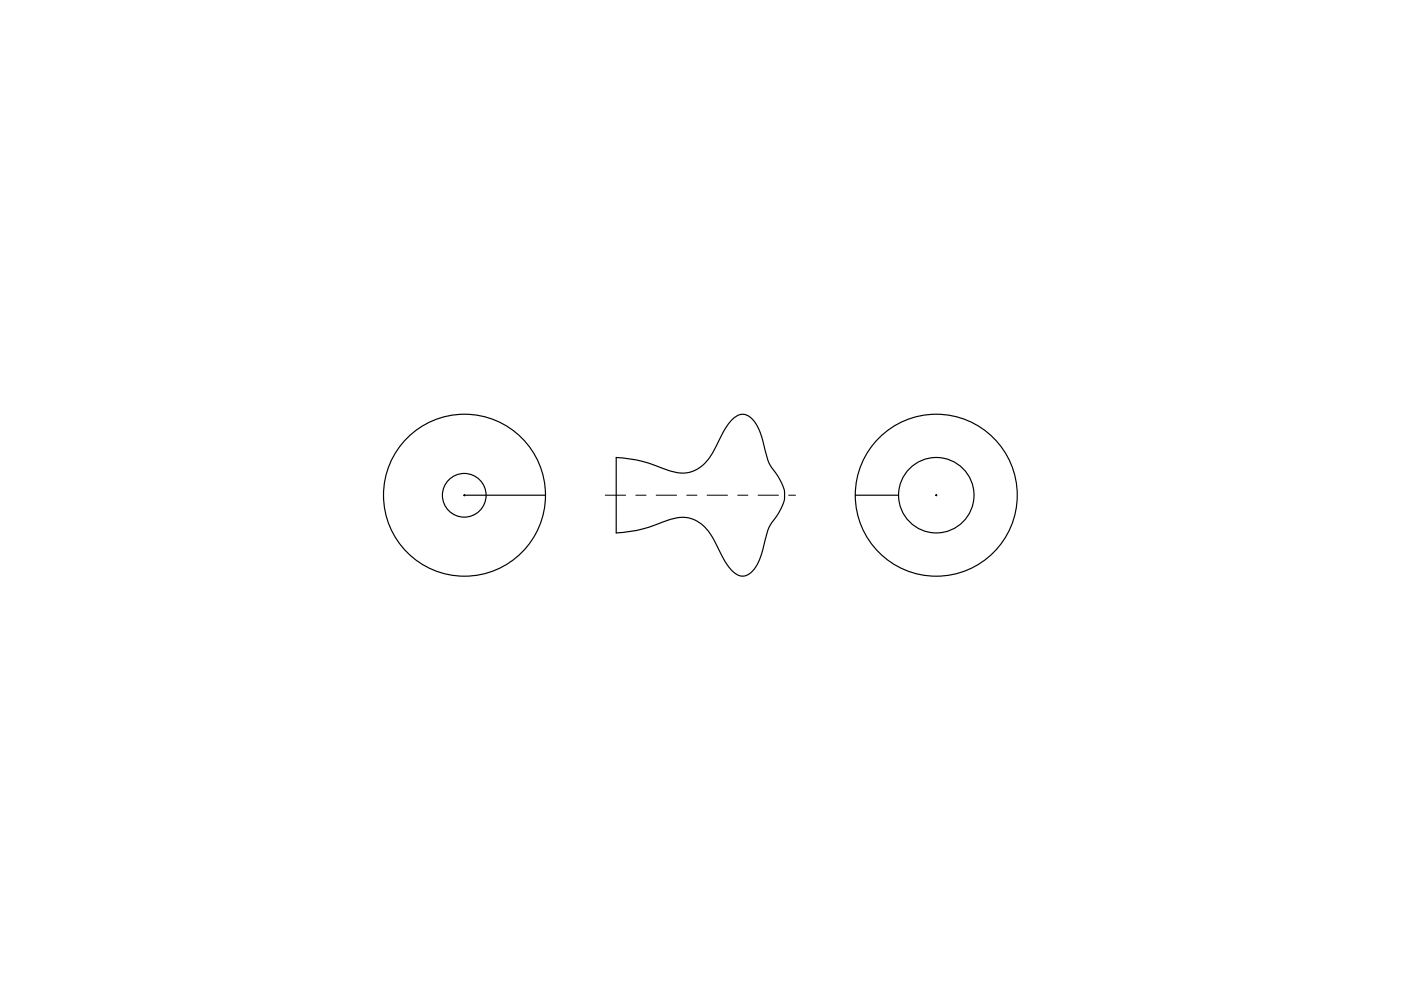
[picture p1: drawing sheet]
<svg xmlns="http://www.w3.org/2000/svg" width="297mm" height="210mm" viewBox="0 0 297 210" stroke-linecap="round" stroke-linejoin="round" font-family="sans-serif">
<path d="M130.6 97a33 33 0 0 1 11.4 2.8 7 7 0 0 0 8.9-3.5l1-1.9a16.2 16.2 0 0 1 4-6 2.88 2.88 0 0 1 4.2 1.2 19.8 19.8 0 0 1 2.3 6.8 13.2 13.2 0 0 0 2.7 4.9 6.3 6.3 0 0 1-.2 7.7 11.5 11.5 0 0 0-2.9 6.3 10.8 10.8 0 0 1-2.9 6.2 2.62 2.62 0 0 1-4-.6 38.4 38.4 0 0 1-4.2-7.2 7.1 7.1 0 0 0-9.4-3.4 31.1 31.1 0 0 1-10.9 2.7z" fill="none" stroke="#000" stroke-width=".25"/>
<path d="M128.3 105h40.4" fill="none" stroke="#000" stroke-width=".21" stroke-dasharray="4.3 2.2 2.2 2.2"/>
<g fill="#fff">
<circle cx="198.5" cy="105" r="17.2"/>
<circle cx="198.5" cy="105" r="8"/>
</g>
<g fill="none" stroke="#000" stroke-width=".25">
<path d="M181.3 105h9.2"/>
<circle cx="198.5" cy="105" r="17.2"/>
<circle cx="198.5" cy="105" r="8"/>
</g>
<g fill="#000" stroke="#000" stroke-width=".21">
<path d="M198.5 104.9v.2zM198.4 105h.2z" fill-rule="evenodd"/>
<path d="M198.5 104.9v.2zM198.4 105h.2z" fill-rule="evenodd"/>
</g>
<g fill="#fff">
<circle cx="98.5" cy="105" r="17.2"/>
<circle cx="98.4" cy="105" r="4.6"/>
</g>
<g fill="none" stroke="#000" stroke-width=".25">
<path d="M98.5 105h17.1"/>
<circle cx="98.4" cy="105" r="4.6"/>
<circle cx="98.5" cy="105" r="17.2"/>
</g>
<g fill="#000" stroke="#000" stroke-width=".21">
<path d="M98.4 104.9v.2zM98.3 105h.3z" fill-rule="evenodd"/>
<path d="M98.5 104.9v.2zM98.4 105h.2z" fill-rule="evenodd"/>
</g>
</svg>
